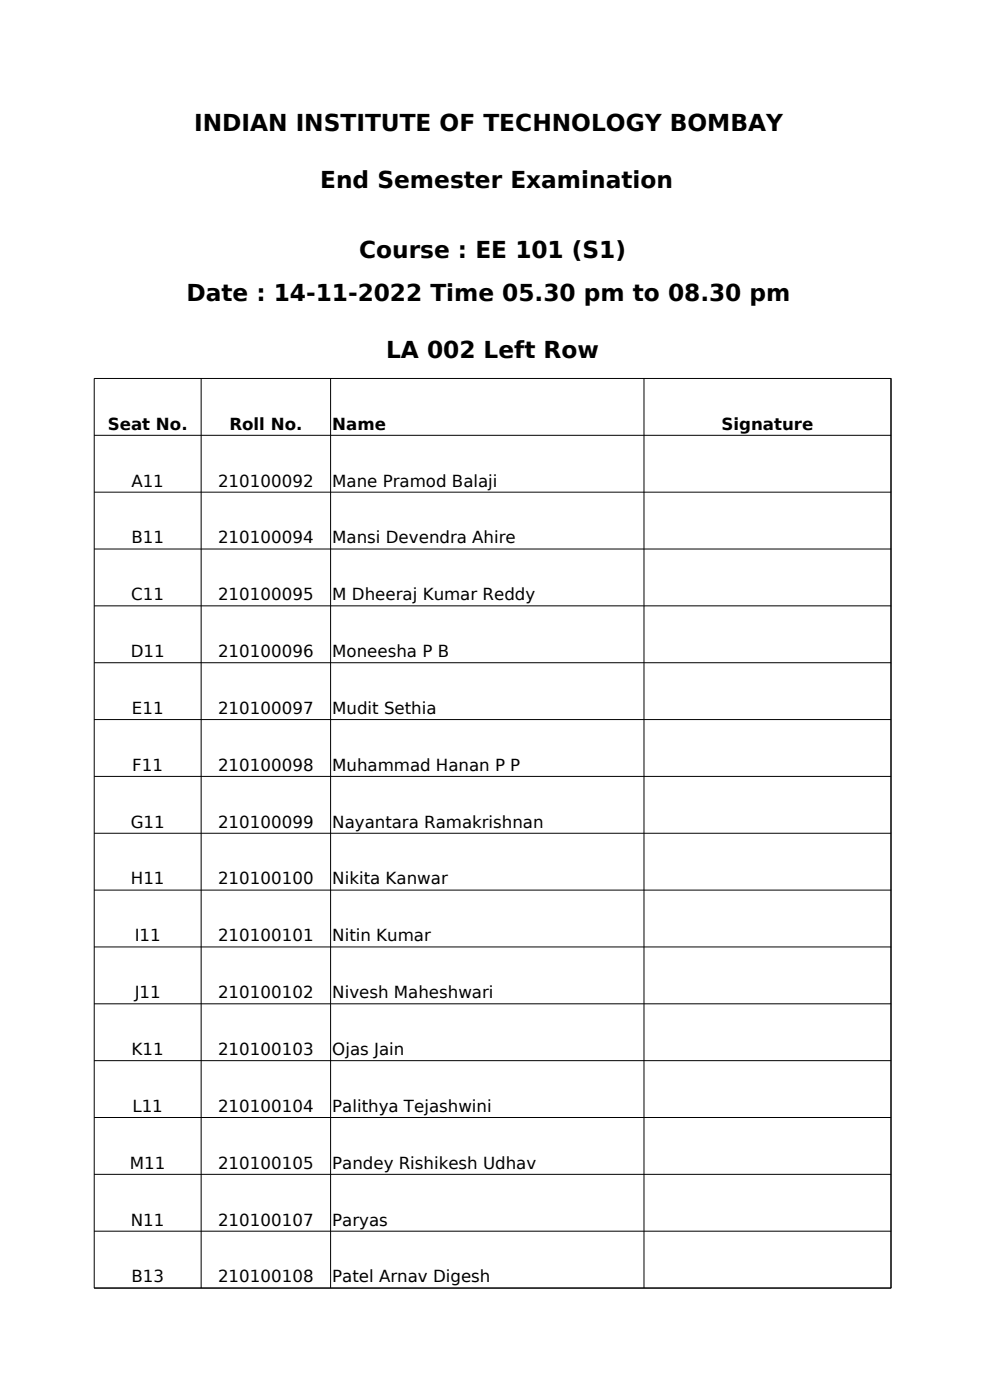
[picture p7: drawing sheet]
<svg xmlns="http://www.w3.org/2000/svg" width="210mm" height="297mm" viewBox="0 0 210 297" stroke-linecap="round" stroke-linejoin="round" font-family="sans-serif">
<defs><g id="words">
<g font-size="4.9">
<text x="41.2" y="27.7">INDIAN INSTITUTE OF TECHNOLOGY BOMBAY</text>
<text x="67.9" y="39.8">End Semester Examination</text>
<text x="76.2" y="54.7">Course : EE 101 (S1)</text>
<text x="39.5" y="63.9">Date : 14-11-2022 Time 05.30 pm to 08.30 pm</text>
<text x="81.9" y="76">LA 002 Left Row</text>
</g>
<g font-size="3.5">
<text x="22.9" y="91.2">Seat No.</text>
<text x="48.7" y="91.2">Roll No.</text>
<text x="70.5" y="91.2">Name</text>
<text x="153.1" y="91.2">Signature</text>
<text x="27.9" y="103.2">A11</text>
<text x="46.2" y="103.2">210100092</text>
<text x="70.5" y="103.2">Mane Pramod Balaji</text>
<text x="27.9" y="115.3">B11</text>
<text x="46.2" y="115.3">210100094</text>
<text x="70.5" y="115.3">Mansi Devendra Ahire</text>
<text x="27.8" y="127.4">C11</text>
<text x="46.2" y="127.4">210100095</text>
<text x="70.5" y="127.4">M Dheeraj Kumar Reddy</text>
<text x="27.7" y="139.4">D11</text>
<text x="46.2" y="139.4">210100096</text>
<text x="70.5" y="139.4">Moneesha P B</text>
<text x="28" y="151.5">E11</text>
<text x="46.2" y="151.5">210100097</text>
<text x="70.5" y="151.5">Mudit Sethia</text>
<text x="28.1" y="163.5">F11</text>
<text x="46.2" y="163.5">210100098</text>
<text x="70.5" y="163.5">Muhammad Hanan P P</text>
<text x="27.7" y="175.6">G11</text>
<text x="46.2" y="175.6">210100099</text>
<text x="70.5" y="175.6">Nayantara Ramakrishnan</text>
<text x="27.8" y="187.6">H11</text>
<text x="46.2" y="187.6">210100100</text>
<text x="70.5" y="187.6">Nikita Kanwar</text>
<text x="28.6" y="199.7">I11</text>
<text x="46.2" y="199.7">210100101</text>
<text x="70.5" y="199.7">Nitin Kumar</text>
<text x="28.6" y="211.8">J11</text>
<text x="46.2" y="211.8">210100102</text>
<text x="70.5" y="211.8">Nivesh Maheshwari</text>
<text x="27.9" y="223.8">K11</text>
<text x="46.2" y="223.8">210100103</text>
<text x="70.5" y="223.8">Ojas Jain</text>
<text x="28.1" y="235.9">L11</text>
<text x="46.2" y="235.9">210100104</text>
<text x="70.5" y="235.9">Palithya Tejashwini</text>
<text x="27.5" y="247.9">M11</text>
<text x="46.2" y="247.9">210100105</text>
<text x="70.5" y="247.9">Pandey Rishikesh Udhav</text>
<text x="27.8" y="260">N11</text>
<text x="46.2" y="260">210100107</text>
<text x="70.5" y="260">Paryas</text>
<text x="27.9" y="272.1">B13</text>
<text x="46.2" y="272.1">210100108</text>
<text x="70.5" y="272.1">Patel Arnav Digesh</text>
</g>
</g></defs>
<g fill="none" stroke="#000" stroke-width=".21">
<path d="M20 92.4h169M42.7 80.3v193M70.1 80.3v193M136.6 80.3v193M20 104.4h169M20 116.5h169M20 128.5h169M20 140.6h169M20 152.7h169M20 164.7h169M20 176.8h169M20 188.8h169"/>
<path d="M20 200.9h169M20 213h169M20 225h169M20 237.1h169M20 249.1h169M20 261.2h169M20 273.3h169M20 273.3v-193h169v193"/>
</g>
<use href="#words"/>
</svg>
